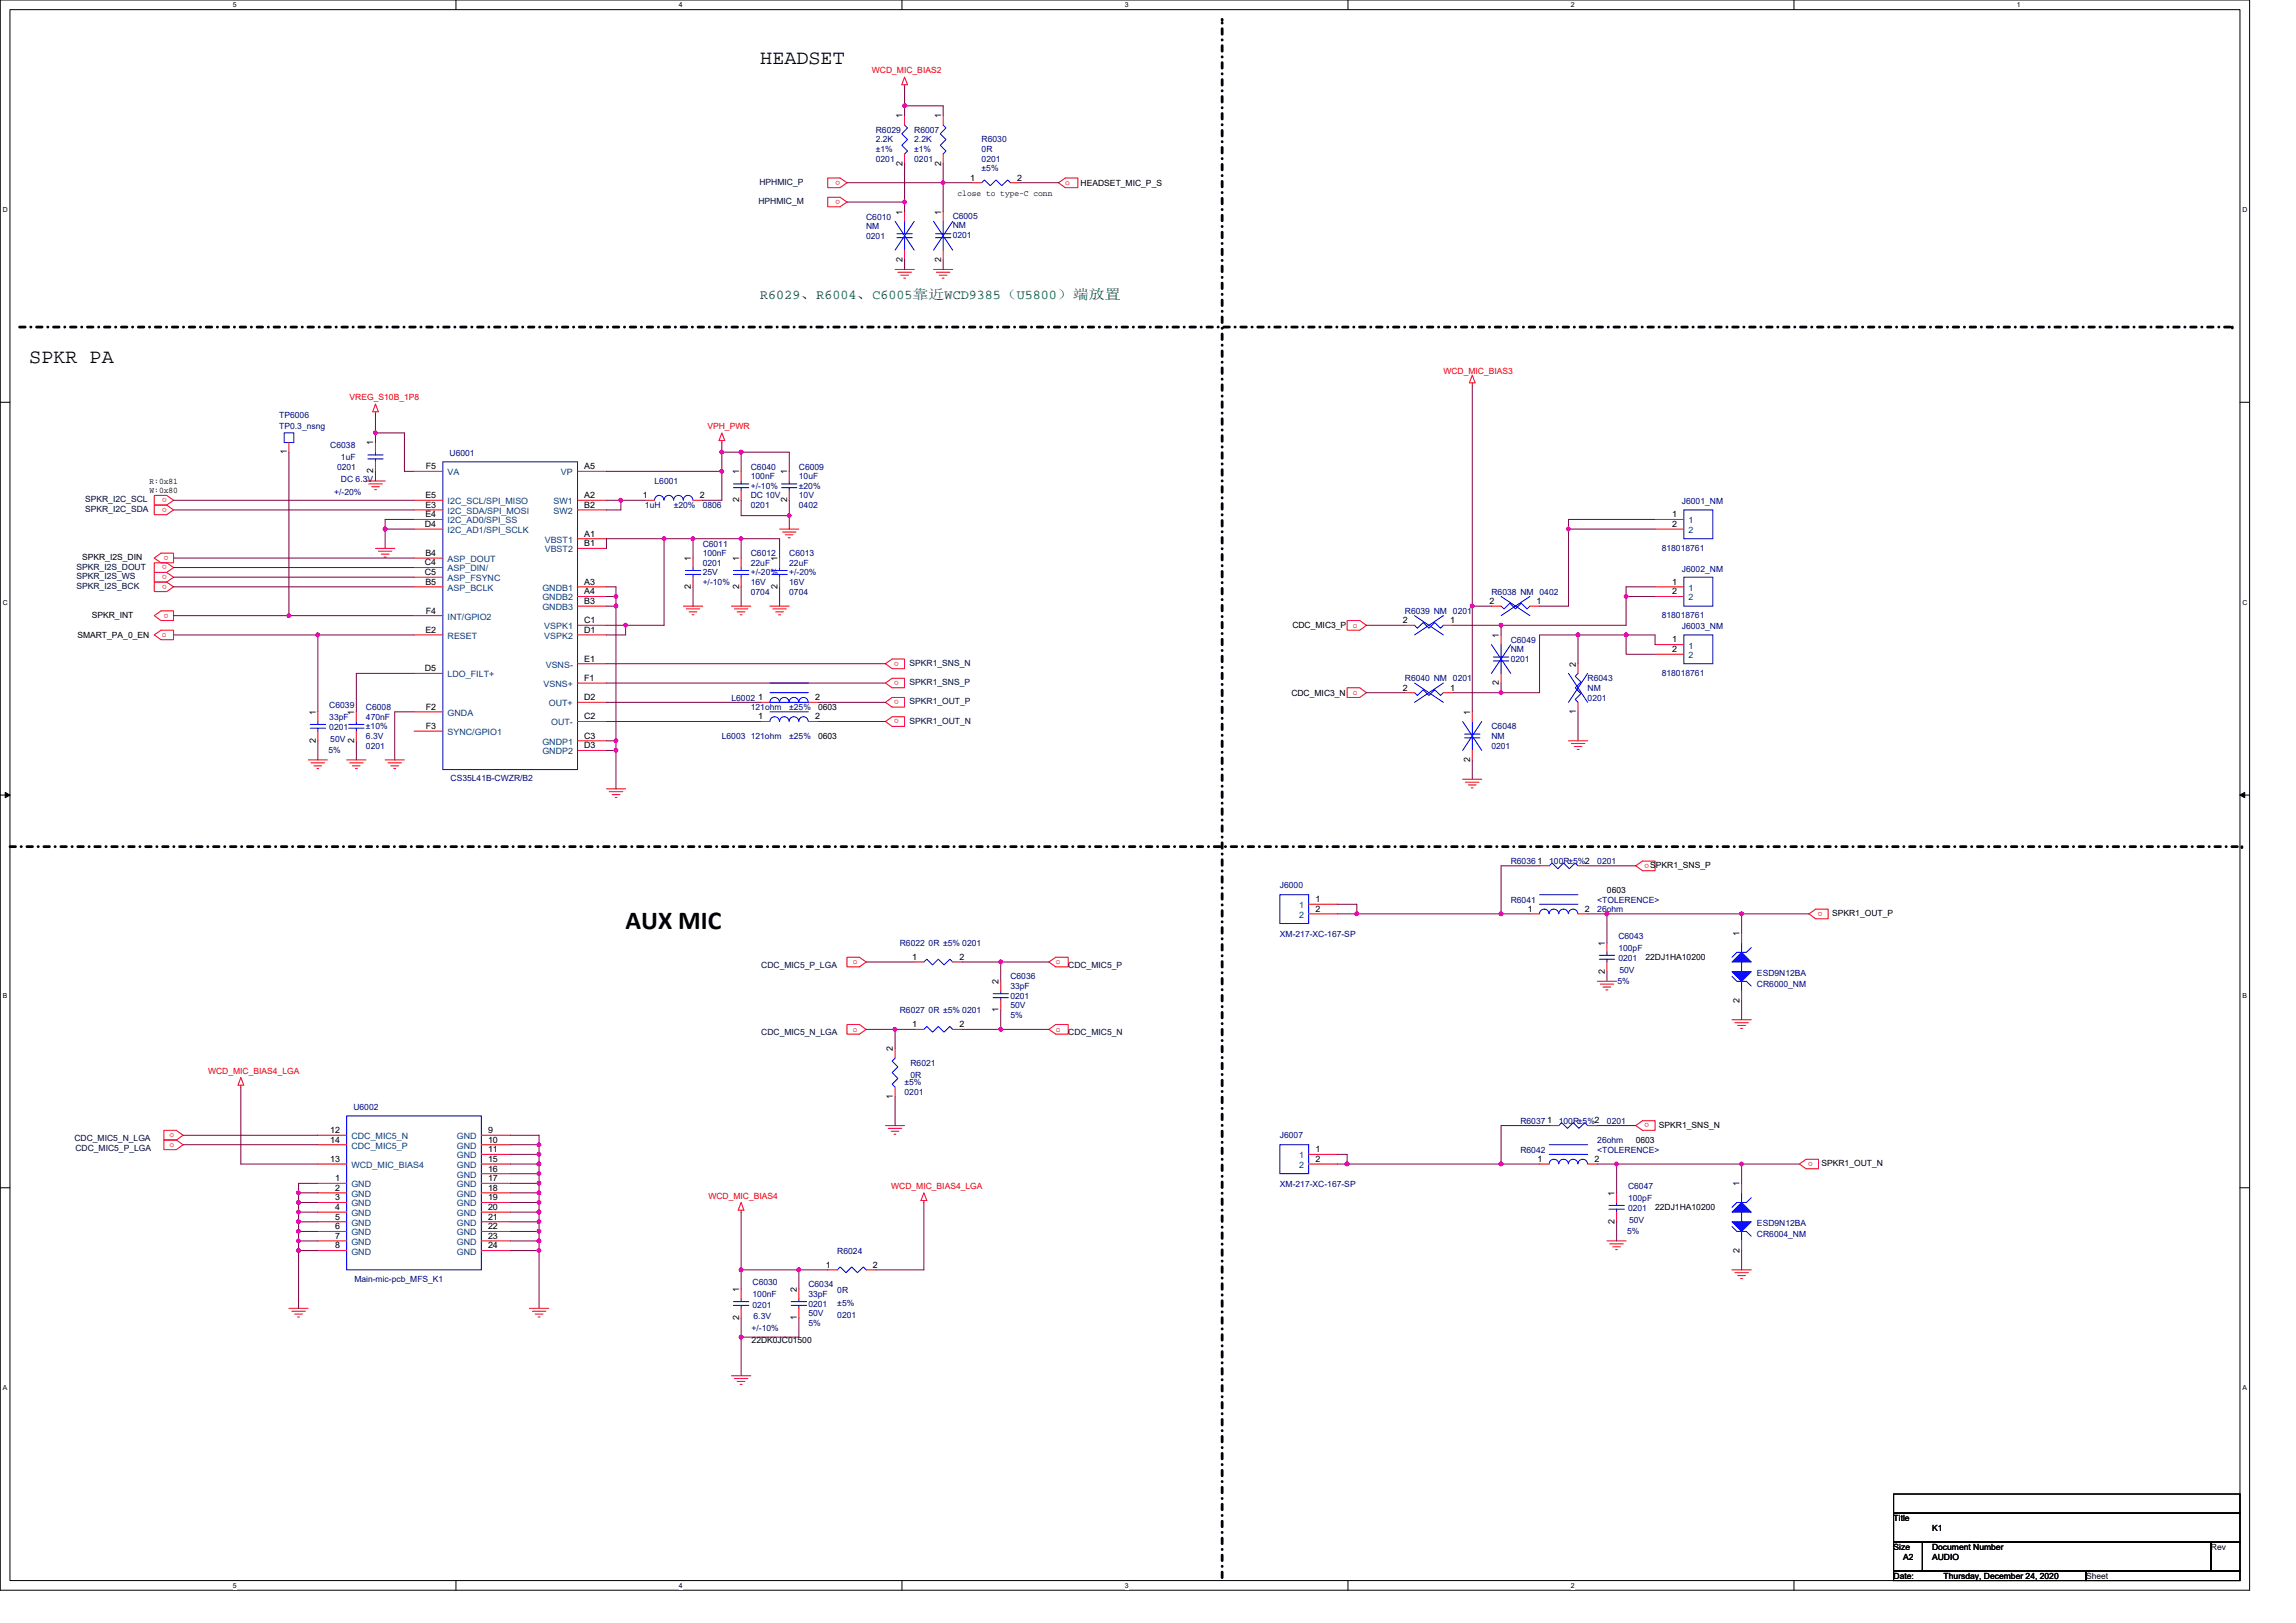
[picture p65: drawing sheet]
<svg xmlns="http://www.w3.org/2000/svg" width="297mm" height="210mm" viewBox="0 0 297 210" stroke-linecap="round" stroke-linejoin="round" font-family="sans-serif">
<defs><g id="words">
<text font-size="3.3" x="80.9" y="120.2">AUX MIC</text>
<g font-size="2.6">
<text x="98.4" y="8.3">HEADSET</text>
<text x="3.8" y="46.9">SPKR PA</text>
</g>
<text font-size="1.7" fill="#008000" x="98.4" y="38.7">R6029、R6004、C6005靠近WCD9385（U5800）端放置</text>
<g font-size="1.1" fill="#f00">
<text x="112.8" y="9.5">WCD_MIC_BIAS2</text>
<text x="108.7" y="23.4" transform="rotate(180 108.7 23.4)">o</text>
<text x="137.8" y="23.9">o</text>
<text x="108.7" y="25.8" transform="rotate(180 108.7 25.8)">o</text>
<text x="45.2" y="51.8">VREG_S10B_1P8</text>
<text x="186.7" y="48.3">WCD_MIC_BIAS3</text>
<text x="91.5" y="55.5">VPH_PWR</text>
<text x="21.6" y="64.4" transform="rotate(180 21.6 64.4)">o</text>
<text x="21.6" y="65.7" transform="rotate(180 21.6 65.7)">o</text>
<text x="21.8" y="71.9" transform="rotate(180 21.8 71.9)">o</text>
<text x="21.6" y="74.4" transform="rotate(180 21.6 74.4)">o</text>
<text x="21.6" y="75.6" transform="rotate(180 21.6 75.6)">o</text>
<text x="21.6" y="73.2" transform="rotate(180 21.6 73.2)">o</text>
<text x="21" y="82.4">o</text>
<text x="21.8" y="79.4" transform="rotate(180 21.8 79.4)">o</text>
<text x="175" y="81.2">o</text>
<text x="116.3" y="85.6" transform="rotate(180 116.3 85.6)">o</text>
<text x="116.3" y="88.1" transform="rotate(180 116.3 88.1)">o</text>
<text x="175" y="89.9">o</text>
<text x="116.3" y="90.6" transform="rotate(180 116.3 90.6)">o</text>
<text x="116.3" y="93.1" transform="rotate(180 116.3 93.1)">o</text>
<text x="213.4" y="111.7" transform="rotate(180 213.4 111.7)">o</text>
<text x="235.8" y="118" transform="rotate(180 235.8 118)">o</text>
<text x="110.3" y="124.8">o</text>
<text x="136.6" y="124.8">o</text>
<text x="110.3" y="133.5">o</text>
<text x="136.6" y="133.5">o</text>
<text x="26.9" y="138.9">WCD_MIC_BIAS4_LGA</text>
<text x="21.9" y="148.4">o</text>
<text x="21.9" y="147.2">o</text>
<text x="213.4" y="145.3" transform="rotate(180 213.4 145.3)">o</text>
<text x="91.6" y="155.1">WCD_MIC_BIAS4</text>
<text x="115.3" y="153.9">WCD_MIC_BIAS4_LGA</text>
<text x="234.5" y="150.3" transform="rotate(180 234.5 150.3)">o</text>
</g>
<g font-size="1.1" fill="#000080">
<text x="113.3" y="17.2">R6029</text>
<text x="118.3" y="17.2">R6007</text>
<text x="113.3" y="18.4">2.2K</text>
<text x="113.3" y="19.7">±1%</text>
<text x="113.3" y="20.9">0201</text>
<text x="118.3" y="18.4">2.2K</text>
<text x="118.3" y="19.7">±1%</text>
<text x="118.3" y="20.9">0201</text>
<text x="127" y="18.4">R6030</text>
<text x="127" y="19.7">0R</text>
<text x="127" y="22.2">±5%</text>
<text x="127" y="20.9">0201</text>
<text x="112.1" y="28.4">C6010</text>
<text x="112.1" y="29.7">NM</text>
<text x="123.3" y="28.3">C6005</text>
<text x="123.3" y="29.5">NM</text>
<text x="112.1" y="30.9">0201</text>
<text x="123.3" y="30.8">0201</text>
<text x="36.1" y="54">TP6006</text>
<text x="36.1" y="55.5">TP0.3_nsng</text>
<text x="42.7" y="58">C6038</text>
<text x="44.1" y="59.5">1uF</text>
<text x="58.2" y="59">U6001</text>
<text x="43.2" y="64">+/-20%</text>
<text x="43.6" y="60.8">0201</text>
<text x="44.1" y="62.4">DC 6.3V</text>
<text x="83.4" y="65.7">1uH</text>
<text x="84.7" y="62.6">L6001</text>
<text x="87.2" y="65.7">±20%</text>
<text x="90.9" y="65.7">0806</text>
<text x="97.1" y="60.8">C6040</text>
<text x="97.1" y="62">100nF</text>
<text x="97.1" y="65.7">0201</text>
<text x="97.1" y="64.5">DC 10V</text>
<text x="97.1" y="63.2">+/-10%</text>
<text x="103.4" y="60.8">C6009</text>
<text x="103.4" y="62">10uF</text>
<text x="103.4" y="65.7">0402</text>
<text x="103.4" y="64.5">10V</text>
<text x="103.4" y="63.2">±20%</text>
<text x="217.6" y="65.2">J6001_NM</text>
<text x="90.9" y="70.7">C6011</text>
<text x="90.9" y="72">100nF</text>
<text x="97.1" y="72">C6012</text>
<text x="102.1" y="72">C6013</text>
<text x="215" y="71.2">818018761</text>
<text x="90.9" y="73.2">0201</text>
<text x="90.9" y="74.4">25V</text>
<text x="90.9" y="75.7">+/-10%</text>
<text x="97.1" y="73.2">22uF</text>
<text x="97.1" y="76.9">0704</text>
<text x="97.1" y="75.7">16V</text>
<text x="97.1" y="74.4">+/-20%</text>
<text x="102.1" y="73.2">22uF</text>
<text x="102.1" y="76.9">0704</text>
<text x="102.1" y="75.7">16V</text>
<text x="102.1" y="74.4">+/-20%</text>
<text x="193" y="76.9">R6038 NM 0402</text>
<text x="217.6" y="74">J6002_NM</text>
<text x="181.8" y="79.4">R6039 NM</text>
<text x="188" y="79.4">0201</text>
<text x="195.4" y="83.2">C6049</text>
<text x="215" y="79.9">818018761</text>
<text x="217.6" y="81.4">J6003_NM</text>
<text x="181.8" y="88.1">R6040 NM</text>
<text x="188" y="88.1">0201</text>
<text x="195.4" y="84.4">NM</text>
<text x="195.4" y="85.7">0201</text>
<text x="205.4" y="88.1">R6043</text>
<text x="205.4" y="89.4">NM</text>
<text x="215" y="87.4">818018761</text>
<text x="42.6" y="91.6">C6039</text>
<text x="42.6" y="93.1">33pF</text>
<text x="42.6" y="94.5">0201</text>
<text x="42.7" y="96">50V</text>
<text x="47.3" y="91.9">C6008</text>
<text x="47.3" y="93.1">470nF</text>
<text x="47.3" y="95.6">6.3V</text>
<text x="47.3" y="94.4">±10%</text>
<text x="93.4" y="95.6">L6003 121ohm</text>
<text x="94.6" y="90.6">L6002</text>
<text x="97.1" y="91.9">121ohm</text>
<text x="102.1" y="95.6">±25%</text>
<text x="102.1" y="91.9">±25%</text>
<text x="193" y="94.4">C6048</text>
<text x="193" y="95.6">NM</text>
<text x="205.4" y="90.6">0201</text>
<text x="42.5" y="97.5">5%</text>
<text x="47.3" y="96.9">0201</text>
<text x="58.3" y="101.1">CS35L41B-CWZR/B2</text>
<text x="193" y="96.9">0201</text>
<text x="195.4" y="111.8">R6036</text>
<text x="200.4" y="111.8">100R±5%2</text>
<text x="206.6" y="111.8">0201</text>
<text x="165.6" y="114.9">J6000</text>
<text x="195.4" y="116.8">R6041</text>
<text x="206.6" y="118">26ohm</text>
<text x="206.6" y="116.8">&lt;TOLERENCE&gt;</text>
<text x="116.4" y="122.4">R6022 0R ±5% 0201</text>
<text x="165.6" y="121.2">XM-217-XC-167-SP</text>
<text x="209.4" y="121.5">C6043</text>
<text x="209.4" y="123">100pF</text>
<text x="209.4" y="124.4">0201</text>
<text x="209.5" y="125.9">50V</text>
<text x="116.4" y="131.1">R6027 0R ±5% 0201</text>
<text x="130.7" y="126.7">C6036</text>
<text x="130.7" y="128">33pF</text>
<text x="130.7" y="129.2">0201</text>
<text x="130.7" y="130.5">50V</text>
<text x="130.7" y="131.7">5%</text>
<text x="209.3" y="127.3">5%</text>
<text x="227.3" y="127.7">CR6000_NM</text>
<text x="227.3" y="126.2">ESD9N12BA</text>
<text x="117.8" y="137.9">R6021</text>
<text x="45.7" y="143.7">U6002</text>
<text x="117" y="140.4">±5%</text>
<text x="117" y="141.7">0201</text>
<text x="117.8" y="139.4">0R</text>
<text x="165.6" y="147.3">J6007</text>
<text x="196.7" y="145.4">R6037</text>
<text x="196.7" y="149.1">R6042</text>
<text x="201.7" y="145.4">100R±5%2</text>
<text x="206.6" y="147.9">26ohm</text>
<text x="206.6" y="149.1">&lt;TOLERENCE&gt;</text>
<text x="207.9" y="145.4">0201</text>
<text x="165.6" y="153.6">XM-217-XC-167-SP</text>
<text x="210.6" y="153.9">C6047</text>
<text x="210.6" y="155.3">100pF</text>
<text x="210.5" y="159.7">5%</text>
<text x="210.6" y="156.7">0201</text>
<text x="210.8" y="158.2">50V</text>
<text x="227.3" y="160.1">CR6004_NM</text>
<text x="227.3" y="158.6">ESD9N12BA</text>
<text x="45.8" y="165.8">Main-mic-pcb_MFS_K1</text>
<text x="97.4" y="166.3">C6030</text>
<text x="97.4" y="167.8">100nF</text>
<text x="104.6" y="166.6">C6034</text>
<text x="104.6" y="167.8">33pF</text>
<text x="108.3" y="162.2">R6024</text>
<text x="108.3" y="167.3">0R</text>
<text x="97.2" y="172.1">+/-10%</text>
<text x="97.4" y="169.2">0201</text>
<text x="97.5" y="170.7">6.3V</text>
<text x="104.6" y="169">0201</text>
<text x="104.6" y="170.3">50V</text>
<text x="104.6" y="171.5">5%</text>
<text x="108.3" y="168.9">±5%</text>
<text x="108.3" y="170.5">0201</text>
</g>
<g font-size="1.1">
<text x="116.8" y="15.3" transform="rotate(-90 116.8 15.3)">1</text>
<text x="121.7" y="15.3" transform="rotate(-90 121.7 15.3)">1</text>
<text x="116.8" y="21.4" transform="rotate(-90 116.8 21.4)">2</text>
<text x="121.7" y="21.4" transform="rotate(-90 121.7 21.4)">2</text>
<text x="125.5" y="23.4">1</text>
<text x="131.6" y="23.4">2</text>
<text x="116.8" y="27.8" transform="rotate(-90 116.8 27.8)">1</text>
<text x="121.7" y="27.8" transform="rotate(-90 121.7 27.8)">1</text>
<text x="123.9" y="25.3">close to type-C conn</text>
<text x="139.8" y="24">HEADSET_MIC_P_S</text>
<text x="116.8" y="33.9" transform="rotate(-90 116.8 33.9)">2</text>
<text x="121.7" y="33.9" transform="rotate(-90 121.7 33.9)">2</text>
<text x="37.1" y="58.8" transform="rotate(-90 37.1 58.8)">1</text>
<text x="48.3" y="57.6" transform="rotate(-90 48.3 57.6)">1</text>
<text x="19.3" y="62.7">R:0x81</text>
<text x="19.3" y="63.8">W:0x80</text>
<text x="48.3" y="61.3" transform="rotate(-90 48.3 61.3)">2</text>
<text x="55" y="65.7">E3</text>
<text x="55" y="64.5">E5</text>
<text x="55.1" y="60.7">F5</text>
<text x="75.6" y="64.5">A2</text>
<text x="75.6" y="65.7">B2</text>
<text x="75.6" y="60.7">A5</text>
<text x="83.2" y="64.5">1</text>
<text x="90.5" y="64.5">2</text>
<text x="95.6" y="65" transform="rotate(-90 95.6 65)">2</text>
<text x="95.6" y="61.4" transform="rotate(-90 95.6 61.4)">1</text>
<text x="101.8" y="65" transform="rotate(-90 101.8 65)">2</text>
<text x="101.8" y="61.4" transform="rotate(-90 101.8 61.4)">1</text>
<text x="55" y="68.2">D4</text>
<text x="55" y="71.9">B4</text>
<text x="55" y="66.9">E4</text>
<text x="75.6" y="69.4">A1</text>
<text x="75.6" y="70.7">B1</text>
<text x="216.3" y="66.9">1</text>
<text x="216.3" y="68.2">2</text>
<text x="10.6" y="72.5">SPKR_I2S_DIN</text>
<text x="55" y="73.2">C4</text>
<text x="55" y="74.4">C5</text>
<text x="55" y="75.6">B5</text>
<text x="75.6" y="75.6">A3</text>
<text x="75.6" y="76.9">A4</text>
<text x="89.4" y="76.2" transform="rotate(-90 89.4 76.2)">2</text>
<text x="89.4" y="72.6" transform="rotate(-90 89.4 72.6)">1</text>
<text x="95.6" y="76.2" transform="rotate(-90 95.6 76.2)">2</text>
<text x="95.6" y="72.6" transform="rotate(-90 95.6 72.6)">1</text>
<text x="100.6" y="76.2" transform="rotate(-90 100.6 76.2)">2</text>
<text x="100.6" y="72.6" transform="rotate(-90 100.6 72.6)">1</text>
<text x="216.3" y="75.6">1</text>
<text x="216.3" y="76.9">2</text>
<text x="10" y="82.5">SMART_PA_0_EN</text>
<text x="11.9" y="79.9">SPKR_INT</text>
<text x="55" y="81.9">E2</text>
<text x="55.1" y="79.4">F4</text>
<text x="75.6" y="78.1">B3</text>
<text x="75.6" y="80.6">C1</text>
<text x="75.6" y="81.9">D1</text>
<text x="167.2" y="81.3">CDC_MIC3_P</text>
<text x="181.5" y="80.6">2</text>
<text x="187.6" y="80.6">1</text>
<text x="192.7" y="78.1">2</text>
<text x="193.9" y="82.5" transform="rotate(-90 193.9 82.5)">1</text>
<text x="198.8" y="78.1">1</text>
<text x="216.3" y="83.1">1</text>
<text x="55" y="86.8">D5</text>
<text x="75.6" y="85.6">E1</text>
<text x="75.6" y="88.1">F1</text>
<text x="181.5" y="89.3">2</text>
<text x="187.6" y="89.3">1</text>
<text x="193.9" y="88.6" transform="rotate(-90 193.9 88.6)">2</text>
<text x="203.9" y="86.3" transform="rotate(-90 203.9 86.3)">2</text>
<text x="216.3" y="84.4">2</text>
<text x="40.8" y="92.5" transform="rotate(-90 40.8 92.5)">1</text>
<text x="45.8" y="92.5" transform="rotate(-90 45.8 92.5)">1</text>
<text x="55.1" y="91.8">F2</text>
<text x="55.1" y="94.3">F3</text>
<text x="75.6" y="95.6">C3</text>
<text x="75.6" y="93.1">C2</text>
<text x="75.6" y="90.6">D2</text>
<text x="98.1" y="90.6">1</text>
<text x="98.1" y="93.1">1</text>
<text x="105.4" y="90.6">2</text>
<text x="105.4" y="93.1">2</text>
<text x="105.8" y="95.6">0603</text>
<text x="105.8" y="91.9">0603</text>
<text x="167.1" y="90">CDC_MIC3_N</text>
<text x="190.2" y="92.5" transform="rotate(-90 190.2 92.5)">1</text>
<text x="203.9" y="92.4" transform="rotate(-90 203.9 92.4)">1</text>
<text x="40.8" y="96.1" transform="rotate(-90 40.8 96.1)">2</text>
<text x="45.8" y="96.1" transform="rotate(-90 45.8 96.1)">2</text>
<text x="75.6" y="96.8">D3</text>
<text x="190.2" y="98.6" transform="rotate(-90 190.2 98.6)">2</text>
<text x="198.9" y="111.7">1</text>
<text x="213.5" y="112.3">SPKR1_SNS_P</text>
<text x="170.2" y="116.7">1</text>
<text x="170.2" y="118">2</text>
<text x="197.7" y="118">1</text>
<text x="205" y="118">2</text>
<text x="207.9" y="115.5">0603</text>
<text x="237" y="118.5">SPKR1_OUT_P</text>
<text x="118" y="124.2">1</text>
<text x="124.1" y="124.2">2</text>
<text x="207.6" y="126" transform="rotate(-90 207.6 126)">2</text>
<text x="207.6" y="122.3" transform="rotate(-90 207.6 122.3)">1</text>
<text x="212.9" y="124.2">22DJ1HA10200</text>
<text x="225" y="121.1" transform="rotate(-90 225 121.1)">1</text>
<text x="129.2" y="130.9" transform="rotate(-90 129.2 130.9)">1</text>
<text x="129.2" y="127.3" transform="rotate(-90 129.2 127.3)">2</text>
<text x="225" y="129.7" transform="rotate(-90 225 129.7)">2</text>
<text x="115.5" y="136" transform="rotate(-90 115.5 136)">2</text>
<text x="118" y="132.9">1</text>
<text x="124.1" y="132.9">2</text>
<text x="115.5" y="142.2" transform="rotate(-90 115.5 142.2)">1</text>
<text x="42.7" y="146.6">12</text>
<text x="42.7" y="147.8">14</text>
<text x="63.1" y="146.6">9</text>
<text x="63.1" y="147.8">10</text>
<text x="63.1" y="149.1">11</text>
<text x="170.2" y="149.1">1</text>
<text x="200.2" y="145.4">1</text>
<text x="211.6" y="147.9">0603</text>
<text x="214.6" y="145.9">SPKR1_SNS_N</text>
<text x="42.7" y="150.3">13</text>
<text x="43.3" y="152.8">1</text>
<text x="43.3" y="154.1">2</text>
<text x="43.3" y="155.3">3</text>
<text x="63.1" y="150.3">15</text>
<text x="63.1" y="151.6">16</text>
<text x="63.1" y="152.8">17</text>
<text x="63.1" y="154.1">18</text>
<text x="63.1" y="155.3">19</text>
<text x="170.2" y="150.3">2</text>
<text x="198.9" y="150.3">1</text>
<text x="206.3" y="150.3">2</text>
<text x="208.9" y="154.7" transform="rotate(-90 208.9 154.7)">1</text>
<text x="225" y="153.5" transform="rotate(-90 225 153.5)">1</text>
<text x="235.6" y="150.9">SPKR1_OUT_N</text>
<text x="43.3" y="156.5">4</text>
<text x="43.3" y="157.8">5</text>
<text x="43.3" y="159">6</text>
<text x="43.3" y="160.3">7</text>
<text x="43.3" y="161.5">8</text>
<text x="63.1" y="156.5">20</text>
<text x="63.1" y="157.8">21</text>
<text x="63.1" y="159">22</text>
<text x="63.1" y="160.3">23</text>
<text x="63.1" y="161.5">24</text>
<text x="208.9" y="158.3" transform="rotate(-90 208.9 158.3)">2</text>
<text x="214.1" y="156.6">22DJ1HA10200</text>
<text x="95.6" y="167.2" transform="rotate(-90 95.6 167.2)">1</text>
<text x="103.1" y="167.2" transform="rotate(-90 103.1 167.2)">2</text>
<text x="106.8" y="164">1</text>
<text x="112.9" y="164">2</text>
<text x="225" y="162.1" transform="rotate(-90 225 162.1)">2</text>
<text x="95.6" y="170.8" transform="rotate(-90 95.6 170.8)">2</text>
<text x="97.2" y="173.8">22DK0JC01500</text>
<text x="103.1" y="170.8" transform="rotate(-90 103.1 170.8)">1</text>
<text x="245" y="196.8">Title</text>
<text x="245" y="200.5">Size</text>
<text x="246.2" y="201.8">A2</text>
<text x="250" y="200.5">Document Number</text>
<text x="250" y="201.8">AUDIO</text>
<text x="250" y="198">K1</text>
<text x="286" y="200.5">Rev</text>
<text x="245" y="204.3">Date:</text>
<text x="251.5" y="204.3">Thursday, December 24, 2020</text>
<text x="269.9" y="204.3">Sheet</text>
</g>
<g font-size="1.1" fill="#000040">
<text x="98.3" y="23.9">HPHMIC_P</text>
<text x="98.1" y="26.4">HPHMIC_M</text>
<text x="11" y="65">SPKR_I2C_SCL</text>
<text x="11" y="66.2">SPKR_I2C_SDA</text>
<text x="9.9" y="75">SPKR_I2S_WS</text>
<text x="9.9" y="76.2">SPKR_I2S_BCK</text>
<text x="9.9" y="73.7">SPKR_I2S_DOUT</text>
<text x="117.7" y="86.1">SPKR1_SNS_N</text>
<text x="117.7" y="88.6">SPKR1_SNS_P</text>
<text x="117.7" y="91.1">SPKR1_OUT_P</text>
<text x="117.7" y="93.6">SPKR1_OUT_N</text>
<text x="98.5" y="125.2">CDC_MIC5_P_LGA</text>
<text x="138.2" y="125.2">CDC_MIC5_P</text>
<text x="98.5" y="133.9">CDC_MIC5_N_LGA</text>
<text x="138.2" y="133.9">CDC_MIC5_N</text>
<text x="9.6" y="147.6">CDC_MIC5_N_LGA</text>
<text x="9.8" y="148.9">CDC_MIC5_P_LGA</text>
</g>
<g font-size="1.1" fill="#004080">
<text x="57.9" y="65.2">I2C_SCL/SPI_MISO</text>
<text x="57.9" y="61.5">VA</text>
<text x="71.6" y="65.2">SW1</text>
<text x="72.6" y="61.5">VP</text>
<text x="57.9" y="69">I2C_AD1/SPI_SCLK</text>
<text x="57.9" y="66.5">I2C_SDA/SPI_MOSI</text>
<text x="57.9" y="67.7">I2C_AD0/SPI_SS</text>
<text x="70.5" y="70.2">VBST1</text>
<text x="70.5" y="71.5">VBST2</text>
<text x="71.6" y="66.5">SW2</text>
<text x="218.5" y="67.7">1</text>
<text x="218.5" y="69">2</text>
<text x="57.9" y="72.7">ASP_DOUT</text>
<text x="57.9" y="76.4">ASP_BCLK</text>
<text x="57.9" y="73.9">ASP_DIN/</text>
<text x="57.9" y="75.2">ASP_FSYNC</text>
<text x="70.2" y="76.4">GNDB1</text>
<text x="70.2" y="77.7">GNDB2</text>
<text x="218.5" y="76.4">1</text>
<text x="218.5" y="77.7">2</text>
<text x="57.9" y="82.7">RESET</text>
<text x="57.9" y="80.2">INT/GPIO2</text>
<text x="70.2" y="78.9">GNDB3</text>
<text x="70.4" y="81.4">VSPK1</text>
<text x="70.4" y="82.7">VSPK2</text>
<text x="218.5" y="83.9">1</text>
<text x="57.9" y="87.6">LDO_FILT+</text>
<text x="70.3" y="88.9">VSNS+</text>
<text x="70.6" y="86.4">VSNS-</text>
<text x="218.5" y="85.2">2</text>
<text x="57.9" y="92.6">GNDA</text>
<text x="57.9" y="95.1">SYNC/GPIO1</text>
<text x="71" y="91.4">OUT+</text>
<text x="71.3" y="93.9">OUT-</text>
<text x="70.2" y="96.4">GNDP1</text>
<text x="70.2" y="97.6">GNDP2</text>
<text x="168.1" y="117.5">1</text>
<text x="168.1" y="118.7">2</text>
<text x="45.5" y="147.4">CDC_MIC5_N</text>
<text x="45.5" y="148.6">CDC_MIC5_P</text>
<text x="59.1" y="147.4">GND</text>
<text x="59.1" y="148.6">GND</text>
<text x="59.1" y="149.9">GND</text>
<text x="168.1" y="149.9">1</text>
<text x="45.5" y="151.1">WCD_MIC_BIAS4</text>
<text x="45.5" y="153.6">GND</text>
<text x="45.5" y="154.8">GND</text>
<text x="59.1" y="151.1">GND</text>
<text x="59.1" y="152.4">GND</text>
<text x="59.1" y="153.6">GND</text>
<text x="59.1" y="154.8">GND</text>
<text x="168.1" y="151.1">2</text>
<text x="45.5" y="156.1">GND</text>
<text x="45.5" y="157.3">GND</text>
<text x="45.5" y="158.6">GND</text>
<text x="45.5" y="159.8">GND</text>
<text x="45.5" y="161.1">GND</text>
<text x="59.1" y="156.1">GND</text>
<text x="59.1" y="157.3">GND</text>
<text x="59.1" y="158.6">GND</text>
<text x="59.1" y="159.8">GND</text>
<text x="59.1" y="161.1">GND</text>
<text x="45.5" y="162.3">GND</text>
<text x="59.1" y="162.3">GND</text>
</g>
<g font-size=".9">
<text x="30.1" y="1">5</text>
<text x="87.8" y="1">4</text>
<text x="145.5" y="1">3</text>
<text x="203.2" y="1">2</text>
<text x="260.9" y="1">1</text>
<text x=".4" y="27.5">D</text>
<text x="290.1" y="27.5">D</text>
<text x=".4" y="78.3">C</text>
<text x="290.1" y="78.3">C</text>
<text x=".4" y="129.1">B</text>
<text x="290.1" y="129.1">B</text>
<text x=".4" y="179.9">A</text>
<text x="290.1" y="179.9">A</text>
<text x="30.1" y="205.4">5</text>
<text x="87.8" y="205.4">4</text>
<text x="145.5" y="205.4">3</text>
<text x="203.2" y="205.4">2</text>
</g>
</g></defs>
<path d="M0 0h291v205.7h-291zM1.3 1.2h288.5v203.3h-288.5z" fill="none" stroke="#000" stroke-width=".13"/>
<g fill="#fff">
<path d="M30.1 .1h.5v1h-.5z"/>
<path d="M30.1 204.6h.5v1h-.5z"/>
</g>
<path d="M59 0v1.2M59 204.5v1.2" fill="none" stroke="#000" stroke-width=".13"/>
<g fill="#fff">
<path d="M87.8 .1h.5v1h-.5z"/>
<path d="M87.8 204.6h.5v1h-.5z"/>
</g>
<path d="M116.7 0v1.2M116.7 204.5v1.2" fill="none" stroke="#000" stroke-width=".13"/>
<g fill="#fff">
<path d="M145.5 .1h.5v1h-.5z"/>
<path d="M145.5 204.6h.5v1h-.5z"/>
</g>
<path d="M174.4 0v1.2M174.4 204.5v1.2" fill="none" stroke="#000" stroke-width=".13"/>
<g fill="#fff">
<path d="M203.2 .1h.5v1h-.5z"/>
<path d="M203.2 204.6h.5v1h-.5z"/>
</g>
<path d="M232.1 0v1.2M232.1 204.5v1.2" fill="none" stroke="#000" stroke-width=".13"/>
<g fill="#fff">
<path d="M260.9 .1h.5v1h-.5z"/>
<path d="M.4 26.6h.6v1h-.6z"/>
<path d="M290.1 26.6h.6v1h-.6z"/>
<path d="M.4 77.4h.6v1h-.6z"/>
<path d="M290.1 77.4h.6v1h-.6z"/>
</g>
<path d="M0 52h1.3M289.8 52h1.2" fill="none" stroke="#000" stroke-width=".13"/>
<g fill="#fff">
<path d="M.4 128.3h.5v1h-.5z"/>
<path d="M290.1 128.3h.6v1h-.6z"/>
</g>
<path d="M0 102.9h1.3M289.8 102.9h1.2" fill="none" stroke="#000" stroke-width=".13"/>
<path d="M.7 102.5l.6 .4-.6 .3zM289.8 102.9l.6-.4v.7z" fill="#000" stroke="#000" stroke-width=".13"/>
<g fill="#fff">
<path d="M.4 179.1h.5v1h-.5z"/>
<path d="M290.1 179.1h.6v1h-.6z"/>
</g>
<path d="M0 153.7h1.3M289.8 153.7h1.2M245 199.5h3.7v3.7h-3.7zM245 193.3h44.8v2.5h-44.8zM245 195.8h44.8v3.7h-44.8zM248.7 199.5h37.3v3.7h-37.3zM286 199.5h3.8v3.7h-3.8zM245 203.2h24.9v1.3h-24.9zM269.9 203.2h19.9v1.3h-19.9z" fill="none" stroke="#000" stroke-width=".13"/>
<path d="M158.1 2.5h.1M2.5 42.3h286.3M288.8 42.3h.1M1.3 109.5h288.7M290 109.5h.1M158.1 204.1v-201.6" fill="none" stroke="#000" stroke-width=".36" stroke-dasharray=".7 .7 0 .7"/>
<g fill="none" stroke="#f00" stroke-width=".13">
<path d="M117 11v.2M117 14.9v1.3M117 19.9v1.3M117 10l.4 1h-.7zM122 14.9v1.3M122 19.9v1.3M107.1 23h1.6l.9 .6-.9 .7h-1.6zM107.1 25.5h1.6l.9 .6-.9 .7h-1.6zM115.8 34.9h2.5M116.2 35.2h1.7M116.5 35.6h1M116.9 36h.3"/>
<path d="M117 27.4v1.2M117 32.4v1.2M120.8 34.9h2.5M121.1 35.2h1.8M121.5 35.6h1M121.9 36h.2M122 27.4v1.2M122 32.4v1.2M125.7 23.6h1.3M130.7 23.6h1.3M136.9 23.6l.9-.6h1.6v1.3h-1.6zM37.4 57.3v1.2"/>
<path d="M48.6 53.3v.2M48.6 57.3v1.2M48.6 59.8v1.2M48.6 52.3l.4 1h-.8zM93.4 57v.3M93.4 56l.4 1h-.8zM190.5 48.5l.3 1h-.7zM190.5 49.5v.3M20 79.7l.8-.7h1.7v1.3h-1.7zM20 72.2l.8-.6h1.7v1.2h-1.7zM20 64.1h1.6l.9 .6-.9 .6h-1.6zM20 65.3h1.6l.9 .7-.9 .6h-1.6z"/>
<path d="M20 75.3h1.6l.9 .6-.9 .6h-1.6zM20 72.8h1.6l.9 .6-.9 .7h-1.6zM21.6 74.1h-1.6v1.2h1.6M21.6 74.1l.9 .6-.9 .6M47.3 62.2h2.5M47.7 62.6h1.8M48.1 63h1M48.5 63.4h.2M48.6 71h2.5M49 71.3h1.7M49.3 71.7h1M49.7 72.1h.3"/>
<path d="M53.6 72.2h3.7M53.6 75.9h3.7M53.6 73.4h3.7M53.6 74.7h3.7M53.6 68.5h3.7M53.6 66h3.7M53.6 67.2h3.7M53.6 64.7h3.7M53.6 79.7h3.7M53.6 61h3.7M74.7 69.7h3.8M74.7 64.7h3.8"/>
<path d="M74.7 75.9h3.8M74.7 77.2h3.8M74.7 71h3.8M74.7 61h3.8M74.7 66h3.8M74.7 78.4h3.8M83.4 64.7h1.3M88.4 78.4h2.5M88.8 78.8h1.7M89.2 79.2h.9M89.5 79.5h.3M89.7 72.2v1.2"/>
<path d="M89.7 74.7v1.2M89.7 64.7h1.2M94.6 78.4h2.5M95 78.8h1.7M95.4 79.2h1M95.8 79.5h.2M95.9 72.2v1.2M95.9 74.7v1.2M95.9 61v1.2M95.9 63.5v1.2M99.6 78.4h2.5M100 78.8h1.7"/>
<path d="M100.3 79.2h1.1M100.7 79.5h.3M100.9 68.5h2.5M100.9 72.2v1.2M100.9 74.7v1.2M101.2 68.8h1.8M101.6 69.2h1M102 69.6h.2M102.1 61v1.2M102.1 63.5v1.2M193 78.4h1.2M197.9 78.4h1.3"/>
<path d="M214.1 67.2h3.7M214.1 68.5h3.7M214.1 75.9h3.7M214.1 77.2h3.7M20 82.1l.8-.6h1.7v1.3h-1.7zM39.9 98.3h2.5M40.2 98.7h1.8M40.6 99.1h1M41 99.4h.2M41.1 92.1v1.2M41.1 94.6v1.2M44.8 98.3h2.5"/>
<path d="M45.2 98.7h1.8M45.6 99.1h1M46 99.4h.2M46.1 92.1v1.2M46.1 94.6v1.2M49.8 98.3h2.5M50.2 98.7h1.7M50.6 99.1h1M50.9 99.4h.3M53.6 87.1h3.7M53.6 82.1h3.7M53.6 92.1h3.7"/>
<path d="M53.6 94.6h3.7M74.7 80.9h3.8M74.7 93.3h3.8M74.7 95.8h3.8M74.7 82.1h3.8M74.7 90.9h3.8M74.7 97.1h3.8M74.7 85.9h3.8M74.7 88.4h3.8M98.4 90.9h1.2M98.4 93.3h1.2M104.6 90.9h1.2"/>
<path d="M104.6 93.3h1.2M114.6 85.9l.8-.6h1.6v1.2h-1.6zM114.6 88.4l.8-.6h1.6v1.2h-1.6zM114.6 90.9l.8-.7h1.6v1.3h-1.6zM114.6 93.3l.8-.6h1.6v1.3h-1.6zM174.3 80.3h1.6l.9 .6-.9 .6h-1.6zM174.3 89h1.6l.9 .6-.9 .6h-1.6zM181.8 89.6h1.2M181.8 80.9h1.2M186.7 89.6h1.3M186.7 80.9h1.3M190.5 92.1v1.2"/>
<path d="M190.5 97.1v1.2M194.2 82.1v1.3M194.2 87.1v1.3M202.9 95.8h2.5M203.3 96.2h1.7M203.7 96.6h1M204 97h.3M204.1 90.9v1.2M204.1 85.9v1.2M214.1 83.4h3.7M214.1 84.6h3.7M78.5 102.1h2.4"/>
<path d="M78.8 102.4h1.8M79.2 102.8h1M79.6 103.2h.2M169.3 117h3.7M169.3 118.2h3.7M189.2 100.8h2.5M189.6 101.2h1.7M190 101.6h1M190.3 101.9h.3M197.9 118.2h1.3M199.2 112h1.2M204.1 112h1.3"/>
<path d="M204.1 118.2h1.3M211.6 112l.9-.6h1.6v1.2h-1.6zM234 118.2l.9-.6h1.6v1.3h-1.6zM31.2 139.4l.3 1h-.7zM109.6 123.8h1.6l.9 .7-.9 .6h-1.6zM109.6 132.5h1.6l.9 .7-.9 .6h-1.6zM115.8 135.7v1.2M118.3 124.5h1.2M118.3 133.2h1.2M123.3 124.5h1.2M123.3 133.2h1.2M129.5 129.4v1.3"/>
<path d="M129.5 127v1.2M135.7 124.5l.9-.7h1.6v1.3h-1.6zM135.7 133.2l.9-.7h1.6v1.3h-1.6zM206.6 127h2.5M207 127.3h1.8M207.4 127.7h1M207.8 128.1h.2M207.9 122v1.2M207.9 124.5v1.2M224.1 131.9h2.5M224.4 132.3h1.8M224.8 132.7h1"/>
<path d="M225.2 133.1h.2M225.3 120.7v1.3M225.3 128.2v1.2M21.2 147.5h1.6l.9 .6-.9 .6h-1.6zM21.2 146.2h1.6l.9 .7-.9 .6h-1.6zM31.2 140.4v.3M41.1 146.9h3.7M41.1 150.6h3.7M41.1 148.1h3.7M41.1 153.1h3.7M41.1 154.3h3.7M41.1 155.6h3.7"/>
<path d="M41.1 156.8h3.7M41.1 158.1h3.7M41.1 159.3h3.7M62.3 146.9h3.7M62.3 148.1h3.7M62.3 149.4h3.7M62.3 150.6h3.7M62.3 151.8h3.7M62.3 153.1h3.7M62.3 154.3h3.7M62.3 155.6h3.7M62.3 156.8h3.7"/>
<path d="M62.3 158.1h3.7M62.3 159.3h3.7M95.9 156.6v.2M95.9 155.6l.3 1h-.7zM114.6 145.6h2.4M114.9 146h1.8M115.3 146.4h1M115.7 146.7h.2M115.8 140.7v1.2M119.5 154.3l.4 1h-.8zM119.5 155.3v.3M169.3 149.4h3.7"/>
<path d="M169.3 150.6h3.7M199.2 150.6h1.2M200.4 145.6h1.3M205.4 145.6h1.2M205.4 150.6h1.2M209.1 154.3v1.3M209.1 156.8v1.3M211.6 145.6l.9-.6h1.6v1.2h-1.6zM225.3 153.1v1.2M232.8 150.6l.9-.6h1.6v1.2h-1.6zM37.4 169.3h2.5M37.8 169.7h1.7"/>
<path d="M38.1 170h1M38.5 170.4h.3M41.1 160.5h3.7M41.1 161.8h3.7M62.3 160.5h3.7M62.3 161.8h3.7M68.5 169.3h2.5M68.9 169.7h1.7M69.2 170h1M69.6 170.4h.3M94.6 178h2.5M95 178.4h1.7"/>
<path d="M95.4 178.7h1M95.8 179.1h.2M95.9 166.8v1.2M95.9 169.3v1.2M103.4 169.3v1.2M103.4 166.8v1.2M107.1 164.3h1.2M112.1 164.3h1.2M207.9 160.5h2.5M208.3 160.9h1.7M208.6 161.3h1M209 161.7h.3"/>
<path d="M224.1 164.3h2.5M224.4 164.7h1.8M224.8 165h1M225.2 165.4h.2M225.3 160.5v1.3"/>
</g>
<g fill="none" stroke="#00f" stroke-width=".13">
<path d="M117 16.2l.4 .4-.7 .7 .7 .8-.7 .7 .7 .7-.4 .4M122 16.2l.4 .4-.8 .7 .8 .8-.8 .7 .8 .7-.4 .4M115.8 28.6l2.5 3.8M116 30.2h2M116 30.8h2M117 28.6v1.6M117 30.8v1.6M118.3 28.6l-2.5 3.8M120.8 28.6l2.5 3.8M121 30.2h2M121 30.8h2M122 28.6v1.6"/>
<path d="M122 30.8v1.6M123.3 28.6l-2.5 3.8M127 23.6l.4-.3 .7 .7 .8-.7 .7 .7 .8-.7 .3 .3M36.8 56h1.2v1.3h-1.2zM47.6 58.9h2M47.6 59.4h2M48.6 58.5v.4M48.6 59.4v.4M57.3 59.8h17.4v39.8h-17.4zM84.7 64.7a.6 .6 0 0 1 .6-.6 .6 .6 0 0 1 .6 .6 .62 .62 0 0 1 .6-.6 .62 .62 0 0 1 .6 .6M87.2 64.7a.61 .61 0 0 1 .6-.6 .61 .61 0 0 1 .6 .6M88.4 64.7a.61 .61 0 0 1 .6-.6 .61 .61 0 0 1 .6 .6"/>
<path d="M88.7 73.8h2M88.7 74.3h2M89.7 73.4v.4M89.7 74.3v.4M94.9 73.8h2M94.9 74.3h2M94.9 62.6h2M94.9 63.1h2M95.9 73.4v.4M95.9 74.3v.4M95.9 62.2v.4M95.9 63.1v.4"/>
<path d="M99.9 73.8h2M99.9 74.3h2M100.9 73.4v.4M100.9 74.3v.4M101.1 62.6h2M101.1 63.1h2M102.1 62.2v.4M102.1 63.1v.4M183 79.7l3.7 2.4M186.7 79.7l-3.7 2.4M194.2 78.4l.4 .4 .7-.8 .8 .8 .7-.8 .8 .8 .3-.4M194.2 77.2l3.7 2.5"/>
<path d="M197.9 77.2l-3.7 2.5M217.8 66h3.8v3.7h-3.8zM217.8 74.7h3.8v3.7h-3.8zM40.1 93.7h2M40.1 94.2h2M41.1 93.3v.4M41.1 94.2v.4M45.1 93.7h2M45.1 94.2h2M46.1 93.3v.4M46.1 94.2v.4M99.6 93.3a.61 .61 0 0 1 .6-.6 .61 .61 0 0 1 .6 .6 .63 .63 0 0 1 .7-.6 .63 .63 0 0 1 .6 .6"/>
<path d="M99.6 89.6h5M99.6 88.4h5M99.6 92.1h5M99.6 90.9h5M102.1 90.8a.62 .62 0 0 0-.6-.6 .62 .62 0 0 0-.7 .6 .61 .61 0 0 0-.6-.6 .61 .61 0 0 0-.6 .6M102.1 93.3a.61 .61 0 0 1 .6-.6 .61 .61 0 0 1 .6 .6M103.3 90.8a.61 .61 0 0 0-.6-.6 .61 .61 0 0 0-.6 .6M103.4 93.3a.6 .6 0 0 1 .6-.6 .6 .6 0 0 1 .6 .6M104.6 90.8a.6 .6 0 0 0-.6-.6 .6 .6 0 0 0-.6 .6M183 89.6l.4 .4 .7-.8 .8 .8 .7-.8 .8 .8 .3-.4M183 80.9l.4 .4 .7-.8 .8 .8 .7-.8 .8 .8 .3-.4M183 88.4l3.7 2.5"/>
<path d="M186.7 88.4l-3.7 2.5M189.2 93.3l2.5 3.8M189.5 95h2M189.5 95.5h2M190.5 93.3v1.7M190.5 95.5v1.6M191.7 93.3l-2.5 3.8M193 83.4l2.4 3.7M193.2 85h2M193.2 85.5h2M194.2 83.4v1.6M194.2 85.5v1.6"/>
<path d="M195.4 83.4l-2.4 3.7M202.9 87.1l2.5 3.8M204.1 87.1l-.3 .4 .7 .7-.7 .8 .7 .7-.7 .8 .3 .4M205.4 87.1l-2.5 3.8M217.8 82.1h3.8v3.8h-3.8zM165.6 115.8h3.7v3.7h-3.7zM199.2 117h4.9M199.2 115.8h4.9M200.4 118.2a.61 .61 0 0 0-.6-.6 .61 .61 0 0 0-.6 .6M200.4 112l.4-.3 .7 .7 .8-.7 .7 .7 .8-.7 .3 .3M202.9 118.2a.63 .63 0 0 0-.6-.6 .63 .63 0 0 0-.6 .6 .61 .61 0 0 0-.7-.6 .61 .61 0 0 0-.6 .6M204.1 118.2a.6 .6 0 0 0-.6-.6 .6 .6 0 0 0-.6 .6"/>
<path d="M115.8 136.9l-.4 .4 .8 .7-.8 .8 .8 .7-.8 .8 .4 .4M119.5 124.5l.4-.4 .7 .7 .8-.7 .7 .7 .8-.7 .4 .4M119.5 133.2l.4-.4 .7 .7 .8-.7 .7 .7 .8-.7 .4 .4M128.5 129.1h2M128.5 128.6h2M129.5 129.1v.3M129.5 128.2v.4M206.9 123.6h2M206.9 124.1h2M207.9 123.2v.4M207.9 124.1v.4M224.1 126.3l.6 .7h1.2l.7 .6"/>
<path d="M225.3 122v1.2M225.3 124.5v1.2M225.3 127v1.2M226.6 122.6l-.7 .6h-1.2l-.6 .6M44.8 144.4h17.5v19.9h-17.5zM165.6 148.1h3.7v3.7h-3.7zM200.4 149.4h5M200.4 148.1h5M201.7 145.6l.3-.4 .8 .8 .7-.8 .8 .8 .7-.8 .4 .4M202.9 150.6a.63 .63 0 0 0-.6-.6 .63 .63 0 0 0-.6 .6 .61 .61 0 0 0-.7-.6 .61 .61 0 0 0-.6 .6M204.1 150.6a.6 .6 0 0 0-.6-.6 .6 .6 0 0 0-.6 .6M205.4 150.6a.61 .61 0 0 0-.6-.6 .61 .61 0 0 0-.7 .6"/>
<path d="M208.1 156h2M208.1 156.4h2M209.1 155.6v.4M209.1 156.4v.4M224.1 158.7l.6 .6h1.2l.7 .6M225.3 154.3v1.3M225.3 156.8v1.3M225.3 159.3v1.2M226.6 155l-.7 .6h-1.2l-.6 .6M94.9 168.4h2M94.9 168.9h2M95.9 168v.4"/>
<path d="M95.9 168.9v.4M102.4 168.9h1.9M102.4 168.4h1.9M103.4 168.9v.4M103.4 168v.4M108.3 164.3l.4-.4 .7 .8 .8-.8 .7 .8 .8-.8 .4 .4"/>
</g>
<g fill="#00f" stroke="#00f" stroke-width=".13">
<path d="M225.3 123.2l1.3 1.3h-2.5z"/>
<path d="M224.1 125.7h2.5l-1.3 1.3z"/>
<path d="M225.3 155.6l1.3 1.2h-2.5z"/>
<path d="M224.1 158.1h2.5l-1.3 1.2z"/>
</g>
<g fill="none" stroke="#800040" stroke-width=".13">
<path d="M117 11.2v2.5M117 13.7v1.2M117 13.7h5v1.2M109.6 26.1h7.4M109.6 23.6h12.4M117 21.2v4.9M117 33.6v1.3M117 26.1v1.3M122 23.6h3.7M122 21.2v2.4M122 23.6v3.8M122 33.6v1.3"/>
<path d="M132 23.6h4.9M37.4 58.5v21.2M48.6 53.5v2.5M48.6 56v1.3M48.6 56h3.7v5h1.3M93.4 58.5h2.5M93.4 57.3v1.2M93.4 58.5v2.5M95.9 58.5v2.5M95.9 58.5h6.2v2.5M190.5 49.8v28.6M22.5 79.7h14.9"/>
<path d="M22.5 72.2h31.1M22.5 73.4h31.1M22.5 74.7h31.1M22.5 75.9h31.1M22.5 64.7h31.1M22.5 66h31.1M37.4 79.7h16.2M48.6 61v1.2M49.8 68.5h3.8M49.8 68.5v2.5M53.6 67.2h-3.8v1.3M78.5 64.7h1.8"/>
<path d="M78.5 61h14.9M78.5 75.9h1.2v1.3M78.5 77.2h1.2M78.5 78.4h1.2M79.7 78.4v17.4M79.7 77.2v1.2M80.3 64.7v1.3h-1.8M80.3 64.7h3.1M85.9 69.7h3.8M85.9 69.7v11.2h-5M85.9 69.7h-7.4v1.3M89.7 69.7h11.2v2.5"/>
<path d="M89.7 69.7v2.5M89.7 75.9v2.5M93.4 61v3.7h-2.5M95.9 64.7v2h6.2M95.9 69.7v2.5M95.9 75.9v2.5M100.9 75.9v2.5M102.1 64.7v2M102.1 66.7v1.8M190.5 78.4v13.7M190.5 78.4h2.5M214.1 68.5h-11.2v9.9h-3.7"/>
<path d="M214.1 77.2h-3.7v3.7h-16.2M214.1 75.9h-3.7v1.3M214.1 67.2h-11.2v1.3M22.5 82.1h18.6M41.1 95.8v2.5M41.1 82.1v10M41.1 82.1h12.5M46.1 95.8v2.5M53.6 87.1h-7.5v5M53.6 92.1h-2.5v6.2M78.5 85.9h36.1M78.5 88.4h36.1"/>
<path d="M78.5 90.9h19.9M78.5 93.3h19.9M78.5 80.9h2.4M78.5 95.8h1.2M78.5 97.1h1.2M79.7 97.1v5M79.7 95.8v1.3M80.9 80.9v1.2h-2.4M105.8 90.9h8.8M105.8 93.3h8.8M176.8 80.9h5M176.8 89.6h5"/>
<path d="M188 80.9h6.2M188 89.6h6.2M190.5 98.3v2.5M194.2 80.9v1.2M194.2 88.4v1.2M204.1 92.1v3.7M204.1 82.1v3.8M204.1 82.1h6.3M204.1 82.1h-4.9v7.5h-5M214.1 83.4v-1.3h-3.7v2.5h3.7M173 117h2.5v1.2M173 118.2h2.5"/>
<path d="M175.5 118.2h18.7M194.2 118.2h3.7M199.2 112h-5v6.2M205.4 118.2h2.5M205.4 112h6.2M207.9 118.2h17.4M207.9 118.2v3.8M234 118.2h-8.7v2.5M112.1 124.5h6.2M112.1 133.2h3.7M115.8 133.2h2.5M115.8 133.2v2.5"/>
<path d="M124.5 124.5h5M124.5 133.2h5M129.5 124.5v2.5M129.5 130.7v2.5M129.5 124.5h6.2M129.5 133.2h6.2M207.9 125.7v1.3M225.3 129.4v2.5M23.7 148.1h17.4M23.7 146.9h17.4M31.2 140.7v9.9h9.9M41.1 153.1h-2.5v1.2"/>
<path d="M41.1 154.3h-2.5v1.3M41.1 155.6h-2.5v1.2M41.1 156.8h-2.5v1.3M41.1 158.1h-2.5v1.2M41.1 159.3h-2.5v1.2M66 146.9h3.7v1.2M66 148.1h3.7v1.3M66 149.4h3.7v1.2M66 150.6h3.7M66 151.8h3.7v1.3M66 153.1h3.7M66 154.3h3.7v1.3"/>
<path d="M66 155.6h3.7v1.2M66 156.8h3.7M66 158.1h3.7v1.2M66 159.3h3.7v1.2M69.7 150.6v1.2M69.7 153.1v1.2M69.7 156.8v1.3M95.9 156.8v7.5M115.8 141.9v3.7M119.5 155.6v8.7h-6.2M173 149.4h1.3v1.2M173 150.6h1.3"/>
<path d="M174.3 150.6h19.9M194.2 150.6h5M200.4 145.6h-6.2v5M206.6 145.6h5M206.6 150.6h2.5M209.1 150.6v3.7M209.1 158.1v2.4M209.1 150.6h16.2M232.8 150.6h-7.5v2.5M38.6 160.5v1.3M38.6 160.5h2.5M41.1 161.8h-2.5v7.5"/>
<path d="M66 160.5h3.7v1.3M66 161.8h3.7v7.5M95.9 164.3v2.5M95.9 170.5v2.5M95.9 173v5M95.9 164.3h7.5M103.4 164.3h3.7M103.4 164.3v2.5M103.4 170.5v2.5h-7.5M225.3 161.8v2.5"/>
</g>
<g fill="#f0f" stroke="#f0f" stroke-width=".13">
<circle cx="48.6" cy="56" r=".24"/>
<circle cx="93.4" cy="61" r=".24"/>
<circle cx="93.4" cy="58.5" r=".24"/>
<circle cx="80.3" cy="64.7" r=".24"/>
<circle cx="102.1" cy="66.7" r=".24"/>
<circle cx="49.8" cy="68.4" r=".24"/>
<circle cx="85.9" cy="69.7" r=".24"/>
<circle cx="79.7" cy="95.8" r=".24"/>
<circle cx="80.9" cy="80.9" r=".24"/>
<circle cx="41.1" cy="82.1" r=".24"/>
<circle cx="117" cy="13.7" r=".24"/>
<circle cx="95.9" cy="69.7" r=".24"/>
<circle cx="89.6" cy="69.7" r=".24"/>
<circle cx="122" cy="23.6" r=".23"/>
<circle cx="95.9" cy="58.5" r=".24"/>
<circle cx="79.7" cy="78.4" r=".23"/>
<circle cx="79.7" cy="77.2" r=".24"/>
<circle cx="79.7" cy="97.1" r=".23"/>
<circle cx="129.5" cy="124.4" r=".24"/>
<circle cx="95.9" cy="164.3" r=".24"/>
<circle cx="103.3" cy="164.3" r=".24"/>
<circle cx="115.8" cy="133.2" r=".24"/>
<circle cx="129.5" cy="133.2" r=".24"/>
<circle cx="95.9" cy="173" r=".24"/>
<circle cx="37.4" cy="79.7" r=".24"/>
<circle cx="175.5" cy="118.2" r=".24"/>
<circle cx="194.2" cy="118.2" r=".24"/>
<circle cx="174.3" cy="150.6" r=".24"/>
<circle cx="194.2" cy="150.6" r=".24"/>
<circle cx="117" cy="26.1" r=".24"/>
<circle cx="190.5" cy="78.4" r=".23"/>
<circle cx="194.2" cy="80.9" r=".24"/>
<circle cx="204.1" cy="82.1" r=".24"/>
<circle cx="194.2" cy="89.6" r=".24"/>
<circle cx="202.9" cy="68.4" r=".24"/>
<circle cx="210.4" cy="77.2" r=".24"/>
<circle cx="210.4" cy="82.1" r=".24"/>
<circle cx="207.9" cy="118.2" r=".24"/>
<circle cx="225.3" cy="118.2" r=".24"/>
<circle cx="209.1" cy="150.6" r=".24"/>
<circle cx="225.3" cy="150.6" r=".24"/>
<circle cx="69.7" cy="148.1" r=".24"/>
<circle cx="69.7" cy="149.3" r=".24"/>
<circle cx="69.7" cy="150.6" r=".24"/>
<circle cx="69.7" cy="151.8" r=".24"/>
<circle cx="69.7" cy="153.1" r=".24"/>
<circle cx="69.7" cy="154.3" r=".24"/>
<circle cx="69.7" cy="155.6" r=".24"/>
<circle cx="69.7" cy="156.8" r=".24"/>
<circle cx="69.7" cy="158.1" r=".24"/>
<circle cx="69.7" cy="159.3" r=".24"/>
<circle cx="69.7" cy="160.6" r=".24"/>
<circle cx="69.7" cy="161.8" r=".24"/>
<circle cx="38.6" cy="154.3" r=".24"/>
<circle cx="38.6" cy="155.6" r=".24"/>
<circle cx="38.6" cy="156.8" r=".24"/>
<circle cx="38.6" cy="158.1" r=".24"/>
<circle cx="38.6" cy="159.3" r=".24"/>
<circle cx="38.6" cy="160.6" r=".24"/>
<circle cx="38.6" cy="161.8" r=".24"/>
</g>
<use href="#words"/>
</svg>
